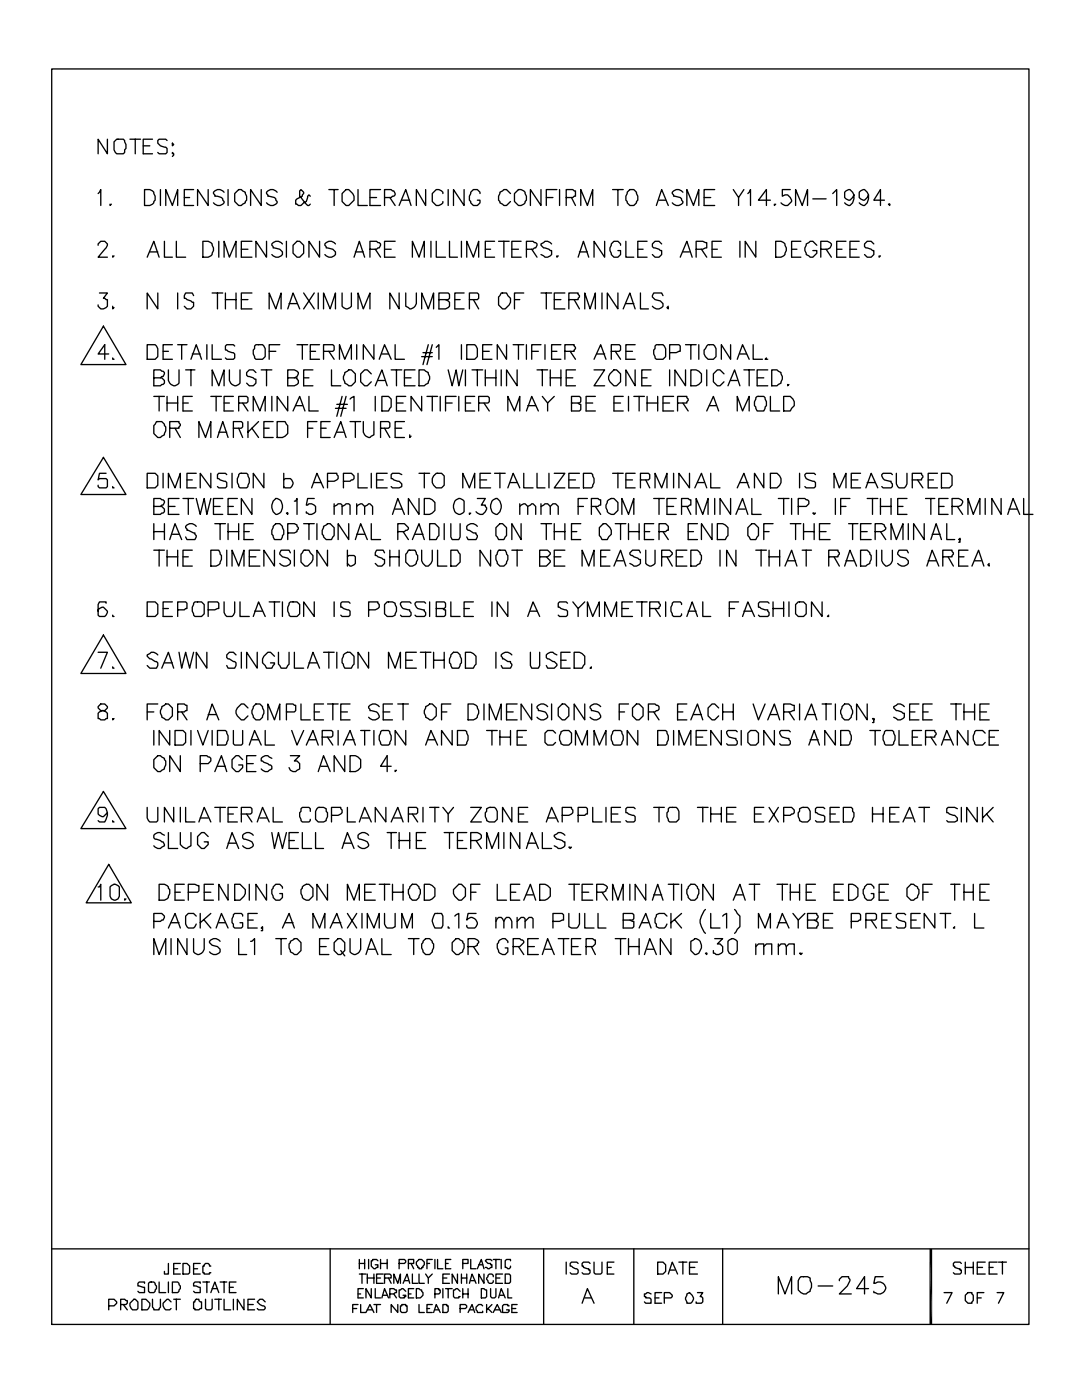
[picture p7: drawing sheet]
<svg xmlns="http://www.w3.org/2000/svg" width="216mm" height="279mm" viewBox="0 0 216 279" stroke-linecap="round" stroke-linejoin="round" font-family="sans-serif">
<g fill="none" stroke="#000" stroke-width=".26">
<path d="M10.3 13.8h195v250.5h-195zM19.6 38.6l.5-.8v3.2M21.4 27.8v2.9l-1.8-2.9v2.9M22.8 28.3l.5-.5h1.3l.3 .2 .2 .8v.8l-.2 .3v.5l-.3 .3h-1.3l-.3-.3-.2-.5zM25.9 27.8h2.1M27 27.8v2.9M28.6 29.1h1.3M28.8 37.8h1.1l.5 .3 .3 .3 .3 .8v.8l-.3 .2v.3l-.8 .5h-1.1zM30.4 27.8h-1.8v2.9h1.8M32 37.8v3.2M33.3 28l-.2-.2h-1.4l-.2 .2v.6l.5 .5 1.1 .3 .2 .2v.8l-.2 .3h-1.4l-.2-.3M34.4 28.6l.3 .2-.3 .3z"/>
<path d="M34.4 30.7v-.3l.3 .3v.3l-.3 .2M36.8 39.4h1M38.6 37.8h-1.8v3.2h1.8M41.5 37.8v3.2l-2.1-3.2v3.2M44.7 38.4a1.16 1.16 0 0 0-1.1-.6 1.16 1.16 0 0 0-1 .8l.3 .3v.3h.5l.8 .2 .5 .8a1.16 1.16 0 0 1-1 .8 1.16 1.16 0 0 1-1.1-.5M45.5 37.8v3.2M46.8 38.6l.8-.8h.6l.7 .6 .3 .8v.8l-.3 .2v.3l-.7 .5h-.6l-.8-.8zM52.1 37.8v3.2l-2.1-3.2v3.2M55.3 38.4a1.16 1.16 0 0 0-1.1-.6 1.16 1.16 0 0 0-1 .8l.2 .3v.3l1.4 .2 .5 .8a1.16 1.16 0 0 1-1 .8 1.16 1.16 0 0 1-1.1-.5M61.9 39.2l-.3-.3-.2 .3-.3 1-.5 .3-.5 .5h-.6l-.2-.3h-.3v-.7l1.3-.8v-.3l.3-.3v-.2l-.5-.6-.3 .3v1.1l1.6 1.8h.2l.3-.3M65.6 37.8h1.9M66.7 37.8v3.2"/>
<path d="M68.3 38.6l.8-.8h.5l.8 .8 .2 .6v.8l-1 1h-.5l-.8-.8zM71.4 37.8v3.2h1.9M73.8 39.4h1.3M75.9 37.8h-2.1v3.2h2.1M76.7 39.4h1.4l.2-.2h.3l.2-.3-.2-.8h-.3l-.2-.3h-1.4v3.2M77.8 39.4l1 1.6M80.2 40h1.6M84.9 37.8v3.2l-1.8-3.2v3.2M88.4 38.6a1.02 1.02 0 0 0-1.4-.8l-.7 .8v1.6l.7 .8a1.02 1.02 0 0 0 1.4-.8M89.4 37.8v3.2M92.6 37.8v3.2l-2.1-3.2v3.2M95.8 38.6v-.2l-.6-.6h-.7l-.6 .6-.2 .8v.8l.2 .2v.3l.6 .5h.7l.6-.5v-.5h-.6"/>
<path d="M101.9 38.6l-.8-.8h-.6l-.8 .6-.2 .8v.8l.2 .2v.3l.8 .5h.6l.8-.8M102.7 38.6l.8-.8a1.02 1.02 0 0 1 1.3 .8l.2 .6v.8l-.2 .2a1.02 1.02 0 0 1-1.3 .8l-.8-.8zM107.9 37.8v3.2l-2.1-3.2v3.2M109 39.4h1.3M111.1 37.8h-2.1v3.2M111.7 37.8v3.2M113 39.4h1.3l.3-.2h.2v-1.1h-.2l-.3-.3h-1.3v3.2M114 39.4l.8 1.6M122.2 37.8h2.2M123.3 37.8v3.2M125.1 38.4l.6-.6h.8l.5 .6 .3 .8v.8l-.3 .2v.3l-.5 .5h-.8l-.6-.5v-.3l-.2-.2v-.8zM131.5 40h1.3"/>
<path d="M136.3 38.4a1.16 1.16 0 0 0-1.2-.6 1.16 1.16 0 0 0-1 .8l.3 .3v.3l1.3 .2 .6 .8a1.16 1.16 0 0 1-1 .8 1.16 1.16 0 0 1-1.2-.5M140.5 39.4h1.3M142.6 37.8h-2.1v3.2h2.1M146.3 37.8l1.1 1.6 1-1.6M147.4 39.4v1.6M149.2 38.6l.6-.8v3.2M153.7 40h-2.4l1.6-2.2v3.2M157.7 37.8h-1.6v1.4l.5-.3h.6l.5 .5 .3 .8-.8 .8h-.6l-.8-.5M162.2 39.7h2.6M166.2 38.6l.8-.8v3.2M170.4 38.9l-.3 .5-.5 .6-.8-.3-.3-.3v-1l.8-.6a1.66 1.66 0 0 1 .8 2.7l-.5 .5-.8-.3-.3-.2M173.3 38.9l-.3 .5-.5 .6-.8-.3-.3-.3v-1l.8-.6a1.66 1.66 0 0 1 .8 2.7l-.5 .5-.8-.3-.3-.2"/>
<path d="M176.5 40h-2.1l1.3-2.2v3.2M19.6 48.9v-.2l.5-.5h.8l.5 .5-.2 .8-1.6 1.8h1.8M19.8 58.5h1.6l-.8 1 .8 .3v1.3l-.8 .5h-.5l-.5-.5v-.2M22 40.7v.3l.2-.3M22.5 51.1v.2l.3-.2M29.4 51.3l1.3-3.1 1 3.1M29.9 50.3h1.6M31.5 58.5v3.1l-2.1-3.1v3.1M32.8 48.2v3.1h1.6M33.1 41v-3.2l1.3 3.2 1.1-3.2v3.2M35.2 48.2v3.1h1.8M35.5 58.5v3.1"/>
<path d="M38.6 59l-.2-.5h-1.4l-.2 .5v.5h.2l1.4 .8h.2v.8l-.5 .5h-.8l-.5-.5M40.5 48.2h1l.6 .2 .2 .3 .3 .8v.5l-.3 .8-.8 .5h-1zM42.3 58.5h2.1M43.4 58.5v3.1M43.7 48.2v3.1M44.7 51.3v-3.1l1.1 3.1 1.3-3.1v3.1M45 58.5v3.1M45 59.8h2.1M47.1 58.5v3.1M48.2 49.7h1.3M48.2 59.8h1.3M50.3 48.2h-2.1v3.1h2.1"/>
<path d="M50.3 58.5h-2.1v3.1h2.1M53.2 48.2v3.1l-2.1-3.1v3.1M56.4 48.7a1.16 1.16 0 0 0-1.2-.6 1.16 1.16 0 0 0-1 .8l.3 .3v.3l1.3 .2 .6 .6v.5a1.28 1.28 0 0 1-2.2 0M57.1 48.2v3.1M58.5 48.9l.8-.7h.5l.8 .7v1.6l-.8 .8h-.5l-.8-.8zM60.6 58.5l2.1 3.1M62.7 58.5l-2.1 3.1M63.5 58.5v3.1M63.8 48.2v3.1l-2.2-3.1v3.1M66.9 48.7a1.16 1.16 0 0 0-1.1-.6 1.16 1.16 0 0 0-1 .8l.3 .3v.3l1.3 .2 .5 .6v.5a1.28 1.28 0 0 1-2.1 0M68.3 58.5v2.6a1.07 1.07 0 0 0 1.8 0v-2.6M70.6 51.3l1.1-3.1 1.1 3.1"/>
<path d="M70.9 50.3h1.6M73.8 49.7h1.3l.3-.2h.3l.2-.8-.8-.5h-1.3v3.1M74.9 49.7l1 1.6M76.7 49.7h1.4M78.8 48.2h-2.1v3.1h2.1M79.6 41l1.4-3.2 1 3.2M79.6 58.5v3.1l-1.8-3.1v3.1M81 58.5v2.6l.8 .5a1.38 1.38 0 0 0 1.3-1v-2.1M82.3 51.3v-3.1l1.3 3.1 1.1-3.1v3.1M86 48.2v3.1M87 48.2v3.1h1.9M87.6 59.8h1.8l.3-.3v-.8l-.3-.2h-1.8v3.1h1.3l.8-.5v-.8l-.8-.5"/>
<path d="M89.7 48.2v3.1h1.6M90.8 59.8h1M92.1 48.2v3.1M92.6 58.5h-1.8v3.1h1.8M93.1 51.3v-3.1l1.4 3.1 1-3.1v3.1M93.7 59.8h1.5l.3-.3v-.8l-.3-.2h-1.5v3.1M94.5 59.8l1 1.8M96.8 49.7h1.1M98.7 48.2h-1.9v3.1h1.9M99.5 48.2h2.1M100 58.5h1.1l.2 .5 .6 .5v.8l-.3 .6-.8 .7h-.5l-.8-.7v-1.6zM100.5 48.2v3.1"/>
<path d="M102.1 49.7h1.4M102.7 59.8h1M104 48.2h-1.9v3.1h1.9M104.5 58.5h-1.8v3.1M105 49.7h1.4l.2-.2h.3l.3-.8-.8-.5h-1.4v3.1M106.1 49.7l1.1 1.6M107.9 58.5h2.2M109 58.5v3.1M110.1 48.7a1.02 1.02 0 0 0-1.6-.3l-.6 .3v.2l.6 .6 1.6 .5v.8a1.02 1.02 0 0 1-1.6 .3l-.6-.3M110.6 59.8h1.3M111.1 51.1v.2l.3-.2M112.7 58.5h-2.1v3.1h2.1"/>
<path d="M113.5 59.8h1.9v-.3l.2-.2-.2-.8h-1.9v3.1M114.6 59.8l1 1.8M115.4 51.3l1-3.1 1.1 3.1M115.6 50.3h1.6M115.9 41v-3.2l1.3 3.2 1.1-3.2v3.2M120.1 58.5v3.1M120.6 48.2v3.1l-2.1-3.1v3.1M123.3 58.5v3.1l-2.1-3.1v3.1M123.8 48.9v-.2l-.5-.5h-.8l-.5 .5-.3 .8v.5l.3 .8 .5 .5h.8l.5-.5v-.8h-.5M124.9 48.2v3.1h1.6M127.3 49.7h1M127.8 58.5v3.1h1.6"/>
<path d="M129.1 48.2h-1.8v3.1h1.8M131 41l1-3.2 1.3 3.2M132 48.7l-.5-.5h-.8l-.5 .5v.5l.2 .3 1.6 .5v.8l-.5 .5h-.8l-.5-.5M132.3 59l-.3-.5h-1.6l-.2 .5v.3l.5 .5 1.1 .3 .5 .5v.5a1.28 1.28 0 0 1-2.1 0M135.7 51.3l1.4-3.1 1 3.1M136.3 50.3h1.3M137.1 41v-3.2l1.3 3.2 1-3.2v3.2M138.9 49.7h1.3l.8-.2v-1.1l-.8-.2h-1.3v3.1M140 49.7l1 1.6M142.1 49.7h1M143.9 48.2h-1.8v3.1h1.8M147.6 48.2v3.1"/>
<path d="M150.8 48.2v3.1l-2.1-3.1v3.1M154.5 40.7v.3l.3-.3M154.8 48.2h1l.8 .5 .3 .8v.5l-.3 .8-.8 .5h-1zM158 49.7h1M158.7 41v-3.2l1.4 3.2 1-3.2v3.2M159.8 48.2h-1.8v3.1h1.8M163 48.9l-.8-.7h-.5l-.8 .5-.3 .8v.5l.3 .8 .8 .5h.5l.8-.8v-.5h-.8M163.8 49.7h1.3l.5-.2 .3-.8-.8-.5h-1.3v3.1M164.8 49.7l1.1 1.6M167 49.7h1M168.8 48.2h-1.8v3.1h1.8M169.6 49.7h1.3"/>
<path d="M171.4 48.2h-1.8v3.1h1.8M174.4 48.7l-.6-.5h-.8l-.5 .5v.5l.3 .3 1.6 .5v.8l-.6 .5h-.8l-.5-.5M175.4 51.1v.2l.3-.2M177.3 40.7h.2v.3zM20.6 65.1l4.5 7.7h-9zM21.7 70.6h-2.1l1.3-1.8v2.9M22.5 61.1v.5l.3-.2M22.5 71.4v.3h.3M29.4 68.8h1.6l.2 .3 .3 .5v1.6l-.5 .5h-1.6zM30.7 75.4h1.3l.3-.3h.2l.3-.8-.8-.5h-1.3v3.2h1.3l.8-.5v-.6l-.5-.5h-.3M30.7 79.1h2.1M31.7 79.1v2.9"/>
<path d="M32.5 70.1h1.1M33.3 79.1v2.9M33.6 73.8v2.1a1.15 1.15 0 0 0 .9 1.1 1.15 1.15 0 0 0 1.2-.5v-2.7M34.4 68.8h-1.9v2.9h1.9M35.5 79.1v2.9M35.5 68.8h1.8M36.2 68.8v2.9M37 73.8h1.9M38.1 71.7l1.1-2.9 1 2.9M38.1 73.8v3.2M38.4 79.1h-1.9v2.9h1.9M38.4 70.6h1.6"/>
<path d="M41.3 68.8v2.9M42.1 79.1h2.1M42.3 68.8v2.9h1.9M42.3 77v-3.2l1.4 3.2 1-3.2v3.2M43.1 79.1v2.9M45.8 73.8v2.1a1.15 1.15 0 0 0 .8 1.1 1.15 1.15 0 0 0 1.3-.5v-2.7M46.6 79.1h-1.9v2.9h1.9M46.8 69.1l-.2-.3h-1.4l-.2 .3v.7l1.6 .6 .2 .2v.8l-.2 .3h-1.4l-.2-.3M51.1 68.8h1.3l.5 .8v1.6l-.5 .5h-1.3l-.3-.3-.3-.8v-.8l.3-.2v-.5zM51.1 74.3l-.6-.5h-.8l-.5 .5v.6l.3 .2 1.6 .6v.8l-.6 .5h-.8l-.5-.5M52.1 73.8h2.1M53.2 73.8v3.2"/>
<path d="M53.7 61.6v-3.1l1.3 3.1 1.1-3.1v3.1M53.7 70.1h1.3M54.2 79.1v2.9M55.8 68.8h-2.1v2.9M57.4 61.6l1.1-3.1 1.3 3.1M57.4 75.4h1.3l.6-.3 .2-.8-.8-.5h-1.3v3.2h1.3l.8-.5v-.6l-.2-.2v-.3h-.6M57.4 79.1v2.9l-2.1-2.9v2.9M57.7 60.6h1.6M59.3 68.8h2.1M60.3 68.8v2.9M60.6 75.4h1M61.6 79.1v2.9h1.9"/>
<path d="M61.9 70.1h1.1M62.4 73.8h-1.8v3.2h1.8M63.8 68.8h-1.9v2.9h1.9M64.6 61.6v-3.1l1.3 3.1 1-3.1v3.1M64.6 70.1h1.8l.3-.3v-.7l-.3-.3h-1.8v2.9M65.6 70.1l1.1 1.6M66.1 73.8v3.2h1.9M67.7 71.7v-2.9l1.1 2.9 1.3-2.9v2.9M68.3 79.1l-1.1 4M68.8 74.3l.8-.5h.5l.8 .8v1.6l-.8 .8h-.5l-.8-.5-.3-.8v-.6zM69.1 79.1l-1.1 4M69.8 79.6l.8-.5v2.9"/>
<path d="M71.2 68.8v2.9M71.4 61.6v-3.1l1.1 3.1 1.3-3.1v3.1M74.1 74.6l-.8-.8h-.5l-.8 .8v1.6l.8 .8h.5l.8-.8M74.6 68.8v2.9l-2.1-2.9v2.9M74.9 77l1.3-3.2 1.1 3.2M74.9 79.1v2.9M75.4 75.9h1.3M75.7 71.7l1-2.9 1.4 2.9M76.2 79.1h1.3l.6 .5v1.6l-.6 .8h-1.3zM76.2 70.6h1.3M78.1 73.8h2.1M78.8 68.8v2.9h1.9"/>
<path d="M79.1 73.8v3.2M80.7 75.4h1.3M81 79.1h-1.9v2.9h1.9M82.8 73.8h-2.1v3.2h2.1M83.6 73.8h1.1l.8 .5 .2 .8v.6l-.2 .8-.8 .5h-1.1zM84.1 61.6v-3.1l1.4 3.1 1-3.1v3.1M84.1 79.1v2.9l-2.1-2.9v2.9M84.1 71.2h2.2M84.4 70.4h1.9M85.2 79.1h2.1M85.5 68.8l-1.1 4M86.3 68.8l-1.1 4"/>
<path d="M86.3 79.1v2.9M87 69.3l.6-.5v2.9M87.8 79.1v2.9M89.4 73.8l.8 3.2 .8-3.2 .5 3.2 .8-3.2M91 79.1h-2.1v2.9M91.5 79.1v2.9M92.1 68.8v2.9M92.9 73.8v3.2M93.1 68.8h1.6l.3 .3 .2 .5v1.6l-.5 .5h-1.6zM94.2 73.8h2.1M94.7 79.1h-1.8v2.9h1.8M95.2 73.8v3.2"/>
<path d="M96.3 70.1h1.3M96.8 75.4h2.2M96.8 73.8v3.2M98.2 68.8h-1.9v2.9h1.9M99 73.8v3.2M100 73.8v3.2M101.1 68.8v2.9l-1.9-2.9v2.9M102.4 68.8h2.1M103.2 73.8v3.2l-2.1-3.2v3.2M103.5 68.8v2.9M105 68.8v2.9M106.1 70.1h1.3"/>
<path d="M107.2 73.8h2.1M107.9 68.8h-1.8v2.9M108.2 79.1l1.1 1.3 1.3-1.3M108.2 73.8v3.2M108.7 68.8v2.9M109.8 75.4h2.1M109.8 73.8v3.2M110.1 70.1h1M111.9 68.8h-1.8v2.9h1.8M111.9 73.8v3.2M112.7 70.1h1.9v-.3l.2-.2-.2-.8h-1.9v2.9M113 75.4h1.3"/>
<path d="M113.8 70.1l1 1.6M114.8 73.8h-1.8v3.2h1.8M116.7 61.6v-3.1l1 3.1 1.1-3.1v3.1M118.5 71.7l1.4-2.9 1 2.9M118.5 73.8h2.1l-2.1 3.2h2.1M118.8 79.1h-1.9v2.9h1.9M119.1 70.6h1.5M121.7 74.6l.8-.8h.5l.8 .8v1.6l-.8 .8h-.5l-.8-.8-.3-.5v-.6zM122 70.1h1.6l.2-.3v-.7l-.2-.3h-1.6v2.9M122.8 70.1l1 1.6M124.4 61.6l1.3-3.1 1 3.1M124.4 79.1h-1.9v2.9h1.9"/>
<path d="M124.9 60.6h1.6M124.9 70.1h1.3M125.4 79.1v2.9M126.5 79.1h2.1M126.7 68.8h-1.8v2.9h1.8M126.7 73.8v3.2l-1.8-3.2v3.2M127.5 79.1v2.9M128.1 75.4h1M129.1 79.1v2.9M129.9 73.8h-1.8v3.2h1.8M130.7 69.1l.3-.3h1.3l.3 .3 .2 .5v1.6l-.5 .5h-1.3l-.3-.3-.3-.8v-.8l.3-.2zM131.2 79.1v2.9"/>
<path d="M133.3 61.1l-.2 .3 .2 .2v-.2M133.6 70.4h1.3l.8-.3v-1l-.2-.3h-1.9v2.9M133.6 73.8v3.2M134.4 79.1h-2.1v2.9h2.1M136.8 73.8v3.2l-2.1-3.2v3.2M136.8 68.8h2.1M137.8 73.8h1.1l.5 .3 .6 .5v1.6l-.6 .5-.5 .3h-1.1zM137.8 68.8v2.9M139.4 68.8v2.9M141 69.1l.3-.3h1l.6 .8v1.6l-.6 .5h-1a1.41 1.41 0 0 1-.5-2.1zM141 73.8v3.2M144.5 74.6l-.8-.8h-.6l-.8 .8v1.6l.8 .8h.6l.8-.8"/>
<path d="M145.3 77l1.3-3.2 1 3.2M145.8 68.8v2.9l-1.9-2.9v2.9M145.8 75.9h1.3M147.1 71.7l1.1-2.9 1.3 2.9M147.6 70.6h1.4M148.4 73.8h2.1M149.5 73.8v3.2M150.3 68.8v2.9h1.8M151.1 79.1h1.3l.3 .3 .2 .8v.8l-.2 .2-.3 .8h-1.3l-.3-.8-.3-.2v-.8l.3-.8zM151.1 75.4h1.3M152.9 71.4l-.2 .3h.5M153.2 73.8h-2.1v3.2h2.1"/>
<path d="M153.7 79.1v2.9h1.9M154 73.8h1l.8 .5 .3 .8v.6l-.3 .8-.8 .5h-1zM156.4 79.1h1.3l.5 .5 .3 .6v.8l-.5 .5-.3 .5h-1.3zM157.2 76.7v.3l.2-.3M20.6 91.3l4.5 7.4h-9zM21.2 94.5h-1.4l-.2 1.3 .2-.3h1.4l.2 .3v1.3l-.2 .3h-1.4l-.2-.3v-.3M22.5 97.1v.3h.3M29.4 94.5h1.6l.5 .5v1.8l-.5 .6h-1.6zM31.2 84.1h1.1l.5 .6v.2l.3 .3v.8l-.3 .8-.8 .5h-.5l-.8-.8v-1.6zM32.5 94.5v2.9M33.3 80.4h2.2M33.6 97.4v-2.9l1.3 2.9 1.1-2.9v2.9"/>
<path d="M33.9 85.5h1.8v-.3l.3-.3-.3-.8h-1.8v3.2M34.9 85.5l1.1 1.8M35.7 99.5h-2.1v3.2h2.1M36.5 80.4h1.1M36.5 99.5h2.1M37.3 95.8h1.1M37.6 99.5v3.2M39.2 94.5h-1.9v2.9h1.9M39.2 99.5l.8 3.2 .7-3.2 .6 3.2 .8-3.2M39.7 87.3v-3.2l1.3 3.2 1.1-3.2v3.2M42.1 94.5v2.9l-2.1-2.9v2.9M43.4 87.3l1-3.2 1.1 3.2"/>
<path d="M43.7 86.3h1.5M44.4 99.5h-1.8v3.2h1.8M44.7 80.4h1.1M45.2 94.7l-.2-.2h-1.3l-.3 .2v.8l1.6 .5 .2 .3v.8l-.2 .3h-1.3l-.3-.3M46.3 94.5v2.9M46.6 85.5h1.6l.2-.3v-.8l-.2-.3h-1.6v3.2M47.4 99.5h-1.9v3.2h1.9M47.6 80.4h1.6l.3-.2v-.8l-.3-.3h-1.6v2.9M47.6 85.5l.8 1.8M47.9 94.5h1.3l.3 .2 .2 .8v.8l-.2 .8-.3 .3h-1.3l-.3-.3-.2-.8v-.8l.2-.8zM48.4 80.4l1.1 1.6M49.5 84.1v3.2"/>
<path d="M50.3 99.5v3.2l-2.1-3.2v3.2M50.3 85.5l1.3 1.8M50.5 82v-2.9l1.4 2.9 1-2.9v2.9M51.6 84.1l-2.1 2.2M52.7 94.5v2.9l-2.2-2.9v2.9M52.7 85.5h1M54.5 84.1h-1.8v3.2h1.8M55.3 84.1h1.6l.5 .8v1.6l-.5 .5-.5 .3h-1.1zM56.6 95.8l.3-.3h1a1.07 1.07 0 0 1 0 1.9h-1l-.3-.3M56.6 94.5v2.9M58.5 82l1.3-2.9 1.1 2.9M59 81h1.3"/>
<path d="M61.4 85.5h1M62.2 97.4l1-2.9 1.4 2.9M62.7 99.5h-1.3l-.3 1.3h.3a1.02 1.02 0 0 1 1.6 .3v1a1.02 1.02 0 0 1-1.6 .3h-.3v-.3M62.7 96.3h1.3M63.2 84.1h-1.8v3.2M64 85.5h1.1M65.4 96h1.3l.5-.2 .3-.3v-.5l-.3-.3v-.2h-1.8v2.9M65.9 84.1h-1.9v3.2h1.9M66.7 87.3l1.3-3.2 1.1 3.2M66.9 81.5h2.2M67.2 80.7h2.1M67.2 86.3h1.3"/>
<path d="M68.5 96h1.3l.3-.2h.3l.2-.3v-.5l-.5-.5h-1.6v2.9M69.8 84.1h2.2M70.9 84.1v3.2M71.4 94.5v2.9h1.9M72.5 84.1v2.2a1.38 1.38 0 0 0 1.3 1l.8-.5v-2.7M74.1 94.5v2.9M75.1 95.8h1.4M75.9 85.5h1.6l.3-.3v-.8l-.3-.3h-1.6v3.2M76.7 85.5l1.1 1.8M77.3 94.5h-2.2v2.9h2.2M78.8 85.5h1.4M79.1 80.4h1.3"/>
<path d="M80.2 94.7l-.6-.2h-1.3l-.2 .2v.8l1.5 .5 .6 .6v.5l-.6 .3h-1.3l-.2-.3M80.7 84.1h-1.9v3.2h1.9M81.8 86.8v.5l.2-.3M83.6 99.5v3.2l-2.1-3.2v3.2M83.6 94.5h2.1M84.7 99.5h1l.6 .2 .5 .6v1.6l-.5 .5-.6 .3h-1zM84.7 94.5v2.9M86.5 95l.5-.5h1.1l.5 .5v1.8l-.5 .6h-1.1a1.64 1.64 0 0 1-.5-2.4zM88.9 80.4h1.3M92.3 97.4v-2.9l1.4 2.9 1-2.9v2.9M92.9 80.4h1M95.2 99.5h1.6l-.8 1.3h.8l.3 .8-.3 .5-.5 .6h-.5l-.8-.6"/>
<path d="M95.5 80.4h1.9l.2-.2v-.8l-.2-.3h-1.9v2.9M95.8 95.8h1.3M96.6 80.4l1 1.6M97.9 94.5h-2.1v2.9h2.1M98.7 94.5h2.1M99.7 94.5v2.9M101.3 82v-2.9l1.4 2.9 1-2.9v2.9M101.3 97.4l1.1-2.9 1.3 2.9M101.9 96.3h1.3M104.5 94.5v2.9h1.9M105 82l1.1-2.9 1.3 2.9M105.3 81h1.6"/>
<path d="M107.2 94.5v2.9h1.5M109.3 80.4v1.6M109.5 94.5v2.9M110.6 94.5h2.1l-2.1 2.9h2.1M113.5 95.8h1.3M114 80.4h1.6l.3-.2v-.8l-.3-.3h-1.6v2.9h1.6l.3-.2v-1.1h-.3l-.2-.3M115.6 94.5h-2.1v2.9h2.1M116.4 94.5h1.6l.3 .2 .2 .8v.8l-.2 .8-.3 .3h-1.6zM116.9 80.4h1.4M117.2 99.5h-1.8v3.2M122.2 94.5h2.2M122.5 80.4h1.3"/>
<path d="M123.3 94.5v2.9M124.9 95.8h1.3M126.7 94.5h-1.8v2.9h1.8M127.8 95.8h1.6l.2-.3v-.8l-.2-.2h-1.6v2.9M128.9 95.8l.7 1.6M129.1 80.4h2.1M130.4 99.5h2.2M130.7 97.4v-2.9l1.3 2.9 1.1-2.9v2.9M131.5 99.5v3.2M132.3 80.4h1.3M134.4 94.5v2.9M134.9 99.5h-1.8v3.2h1.8"/>
<path d="M135.2 80.4h1.9v-.2l.2-.3-.2-.8h-1.9v2.9M136.3 80.4l1 1.6M137.6 94.5v2.9l-2.1-2.9v2.9M138.6 97.4l1.4-2.9 1 2.9M139.2 96.3h1.3M141 82l1.3-2.9 1.1 2.9M141.6 81h1.3M141.8 94.5v2.9h1.9M142.6 99.5v3.2M145.8 99.5v3.2l-2.1-3.2v3.2M147.1 82v-2.9l1.1 2.9 1.3-2.9v2.9M147.1 97.4l1.3-2.9 1.1 2.9"/>
<path d="M147.6 96.3h1.6M150 99.5v3.2h1.9M152.4 94.5v2.9l-1.9-2.9v2.9M153.7 94.5h1.3a1.68 1.68 0 0 1 0 2.9h-1.3zM155.3 99.5h2.1M156.4 99.5v3.2M158 99.5v3.2M159.5 94.5v2.9M162.7 94.7l-.2-.2h-1.6l-.3 .2 .3 .8 1.6 .5 .2 .3v.8l-.2 .3h-1.6l-.3-.3M166.4 97.4v-2.9l1.1 2.9 1.3-2.9v2.9M166.7 99.5v3.2M169.6 99.5h-1.9v3.2"/>
<path d="M169.9 95.8h1.3M171.7 94.5h-1.8v2.9h1.8M172.8 97.4l1-2.9 1.4 2.9M173 96.3h1.6M173 99.5h2.2M174.1 99.5v3.2M175.7 99.5v3.2M177.8 99.5v3.2M178.1 94.7l-.3-.2h-1.6l-.3 .2 .3 .8 .3 .3 1.3 .2v.3l.3 .3v.5l-.3 .3h-1.6l-.3-.3M178.9 94.5v2.1l.5 .8h1l.3-.3 .3-.5v-2.1M181 99.5h-1.9v3.2h1.9M182 95.8h1.9v-.3l.2-.3-.2-.7h-1.9v2.9"/>
<path d="M183.1 95.8l1 1.6M184.7 99.5h1.8M185.2 95.8h1.1M185.7 99.5v3.2M187.1 94.5h-1.9v2.9h1.9M187.9 94.5h1.5l.6 .5v1.8l-.6 .6h-1.5zM189.2 99.5h-1.9v3.2h1.9M196.6 99.5v3.2M199.8 99.5v3.2l-1.9-3.2v3.2M204.3 99.5v3.2h1.8M30.7 101.1h1.3l.3-.3h.2l.3-.8-.8-.5h-1.3v3.2h1.3l.8-.6v-.5l-.5-.5h-.3M30.7 104.5v3.2"/>
<path d="M30.7 106.1h2.1M30.7 109.8h2.1M31.7 109.8v3.2M32.8 104.5v3.2M33.3 109.8v3.2M33.3 111.1h2.2M33.6 101.1h1.3M33.9 107.7l1-3.2 1.3 3.2M34.4 106.6h1.3M35.5 109.8v3.2M36.5 111.1h1.1M38.4 109.8h-1.9v3.2h1.9"/>
<path d="M39.2 105a1.16 1.16 0 0 0-1.2-.5 1.16 1.16 0 0 0-1 .8l.3 .3v.2l1.6 .6v.2l.3 .3-.3 .8h-1.6l-.3-.5M42.1 109.8h1.6l.2 .8 .3 .3v.8l-.3 .7-.8 .6h-1zM42.6 101.1h1.3M42.9 104.5h2.1M43.9 104.5v3.2M45.2 109.8v3.2M45.5 104.5v3.2M45.5 101.1h1.1M45.5 106.1h2.1M46.3 113v-3.2l1.3 3.2 1.1-3.2v3.2M47.6 104.5v3.2M48.7 106.1h1"/>
<path d="M49.7 111.1h1.4M50.5 104.5h-1.8v3.2h1.8M51.9 109.8h-2.2v3.2h2.2M54.5 100l.5-.5a1.61 1.61 0 0 1 1.4 1.6 1.61 1.61 0 0 1-1.4 1.6 2.01 2.01 0 0 1-.5-2.7zM54.5 105l.5-.5h.8l.6 .5 .2 .8v.8l-.2 .3-.3 .8h-1.3l-.3-.8-.3-.3v-.8zM54.8 109.8v3.2l-2.1-3.2v3.2M57.1 102.4h.3v.3zM57.4 106.4h1.3l.6-.3v-.3l.2-.2-.2-.8-.6-.3h-1.3v3.2M57.9 110.3l-.2-.5h-1.6l-.3 .5v.3l.6 .5 1 .3 .5 .5v.5a1.28 1.28 0 0 1-2.1 0M58.7 100h.3l.3-.5v3.2M58.7 109.8v3.2M60.6 109.8h1l.3 .5 .5 .6v.8l-.2 .5-.8 .8h-.5l-.8-.8v-1.6z"/>
<path d="M60.6 104.5h2.1M61.6 104.5v3.2M63.2 104.5v3.2M64.6 105l.8-.5h.5l.8 .8v1.6l-.6 .8h-1l-.5-.5v-.3l-.3-.3v-.8zM65.4 109.8v3.2l-2.2-3.2v3.2M66.7 101.1l.8-.6h.5l.3 .3v1.9M66.7 100.5v2.2M68.3 101.1l.8-.6h.5l.2 .3v1.9M69.3 111.1l.3-.2h1l.3 .2v1.3l-.3 .3-.8 .3-.5-.6M69.3 109.8v3.2M69.6 104.5v3.2l-2.1-3.2v3.2M70.9 107.7l1.1-3.2 1.3 3.2"/>
<path d="M71.2 101.1l.8-.6h.2l.6 .6v1.6M71.2 100.5v2.2M71.2 106.6h1.6M72.8 101.1l.8-.6h.2l.5 .6v1.6M74.1 104.5v3.2h1.8M76.7 110.3l-.2-.5h-1.4l-.2 .5v.6l1.3 .5 .3 .3h.2v.7l-.5 .6h-.8l-.5-.6M77.8 111.1h1.8M77.8 109.8v3.2M78.3 102.7l1.1-3.2 1.3 3.2M78.8 101.6h1.4M79.4 106.1h1.3l.8-.5v-.3l-.8-.8h-1.3v3.2M79.6 109.8v3.2"/>
<path d="M80.4 106.1l1.1 1.6M81.5 109.8h1.3l.3 .8 .2 .3v.8l-.2 .5a1.02 1.02 0 0 1-1.3 .8l-.8-.8v-1.6zM82.3 107.7l1.3-3.2 1.1 3.2M82.8 106.6h1.6M84.1 109.8v2.1l.3 .5 .5 .6h.6l.5-.6 .3-.5v-2.1M85.7 104.5h1.1l.8 .8v1.6l-.6 .8h-1.3zM87.3 109.8v3.2h1.9M88.6 104.5v3.2M90 104.5v2.7l.2 .5h1.3l.3-.5v-2.7M90 109.8h1.3l.5 .8v1.6l-.8 .8h-1zM90.8 100a1.07 1.07 0 0 1 1.8 0v2.1a1.07 1.07 0 0 1-1.8 0l-.3-.8v-.5zM93.7 102.4v.3l.2-.3"/>
<path d="M95.2 105a1.28 1.28 0 0 0-2.1 0v.6l.3 .2h.3l.8 .6h.5v.2l.2 .3-.2 .8h-1.6l-.3-.5M97.9 109.8v3.2l-2.1-3.2v3.2M98.2 100l.8-.5a1.66 1.66 0 0 1 .7 2.6l-.5 .6h-.2a1.66 1.66 0 0 1-.8-2.7zM99 105.3l.7-.8h.6l.8 .8v1.6l-.6 .8h-1l-.5-.8zM99.5 109.8h1.3l.3 .8 .2 .3v.8l-.2 .7-.6 .6h-.8l-.5-.6-.2-.7v-.8l.2-.3zM102.1 109.8h2.1M103.2 109.8v3.2M103.7 101.1l.8-.6h.3l.5 .6v1.6M103.7 100.5v2.2M104 104.5v3.2l-1.9-3.2v3.2M105.3 101.1l.8-.6h.3l.5 .6v1.6M107.7 111.1h1.6l.5-.5v-.3l-.5-.5h-1.6v3.2h1.3l.8-.8v-.3l-.8-.8"/>
<path d="M107.9 101.1l.8-.6h.6l.5 .6v1.6M107.9 100.5v2.2M107.9 104.5h2.2M109 104.5v3.2M109.8 101.1l.5-.6h.6l.5 .6v1.6M110.6 106.1h2.1M110.6 104.5v3.2M110.6 111.1h1.3M112.7 109.8h-2.1v3.2h2.1M112.7 104.5v3.2M114 106.1h1.1M115.4 101.1h1"/>
<path d="M115.9 104.5h-1.9v3.2h1.9M116.2 113v-3.2l1.3 3.2 1-3.2v3.2M118 101.1h1.3l.3-.3h.3v-1.1h-.3l-.3-.2h-1.3v3.2M118.8 101.1l1.1 1.6M119.6 105.3l.8-.8h.5l.8 .8 .3 .5v.8l-.6 .6-.2 .5h-1.1l-.5-.8zM119.9 111.1h1M121.2 100l.8-.5h.5l.8 .8v1.6l-.8 .8a1.02 1.02 0 0 1-1.3-.8l-.3-.6v-.5zM121.7 109.8h-1.8v3.2h1.8M122.5 113l1.3-3.2 1.1 3.2M122.8 104.5h2.1M123 111.9h1.4M123.8 104.5v3.2"/>
<path d="M124.1 102.7v-3.2l1.3 3.2 1.1-3.2v3.2M125.4 104.5v3.2M125.4 106.1h2.1M127.5 104.5v3.2M127.8 110.3l-.3-.5h-1.3l-.5 .5v.3l.2 .3h.3l.3 .2 1.3 .6v.7a1.02 1.02 0 0 1-1.6 .3l-.5-.3M128.6 106.1h1M128.9 109.8v2.6a1.07 1.07 0 0 0 1.8 0v-2.6M130.4 104.5h-1.8v3.2h1.8M131.5 106.1h1.3l.3-.3h.2v-.8l-.5-.5h-1.3v3.2M132 111.1h1.6l.5-.5v-.3l-.5-.5h-1.6v3.2M132.3 106.1l1 1.6M133.1 101.1h1.3"/>
<path d="M133.1 111.1l1 1.9M134.9 111.1h1.4M136 101.1h1.3l.3-.3h.2v-1.1h-.2l-.3-.2h-1.3v3.2M137.1 109.8h-2.2v3.2h2.2M137.1 101.1l.7 1.6M137.3 106.1h1.1M137.8 109.8h1.4l.5 .5v.3l.3 .3v.8l-.3 .7-.8 .6h-1.1zM138.9 102.7v-3.2l1.3 3.2 1.1-3.2v3.2M139.2 104.5h-1.9v3.2h1.9M142.1 104.5v3.2l-2.1-3.2v3.2M143.1 104.5h1.1l.5 .3 .6 .5v1.6l-.6 .8h-1.6zM143.7 109.8v3.2"/>
<path d="M146.8 102.7l1.4-3.2 1 3.2M146.8 109.8v3.2l-1.8-3.2v3.2M147.4 101.6h1.3M149.2 105.3l.8-.8h.5l.8 .8v1.6l-.5 .8h-1l-.6-.8zM150.8 109.8h2.1M151.9 109.8v3.2M152.4 106.1h1.1M153.5 111.1h2.1M153.5 109.8v3.2M154.3 104.5h-1.9v3.2M155.6 109.8v3.2M156.6 113l1.4-3.2 1 3.2"/>
<path d="M157.2 111.9h1.5M157.7 104.5h2.1M158.7 104.5v3.2M159.3 101.1h1.6l.5-.6v-.5l-.8-.5h-1.3v3.2M160.1 109.8h1.8M160.3 106.1h2.2M160.3 104.5v3.2M160.9 109.8v3.2M162.5 102.4h-.3l.3 .3 .2-.3M162.5 104.5v3.2M163.5 106.1h1.3M165.4 111.1h1.8v-.2l.3-.3-.3-.8h-1.8v3.2"/>
<path d="M165.6 104.5h-2.1v3.2h2.1M166.4 111.1l1.1 1.9M167.7 101.1h1.1M168.5 113l1.1-3.2 1.3 3.2M168.8 111.9h1.6M169.3 104.5h1.9M170.1 104.5v3.2M171.7 109.8h1.3l.6 .5v.3l.2 .3v.8l-.2 .7-.8 .6h-1.1zM171.7 106.1h1.3M173.8 104.5h-2.1v3.2h2.1M174.6 106.1h1.3l.6-.3 .2-.2-.2-.8-.6-.3h-1.3v3.2M174.9 109.8v3.2"/>
<path d="M175.7 101.1h2.1M175.7 106.1l1 1.6M175.9 109.8v2.1l.3 .5 .5 .6a1.38 1.38 0 0 0 1.4-1.1v-2.1M177.8 107.7v-3.2l1.1 3.2 1.3-3.2v3.2M179.1 101.1h1.1M181.2 110.3l-.2-.5h-1.6l-.3 .5v.3l.6 .5 1 .3 .5 .5v.5a1.28 1.28 0 0 1-2.1 0M181.2 104.5v3.2M184.4 104.5v3.2l-2.1-3.2v3.2M184.9 113l1.1-3.2 1.3 3.2M185.2 111.9h1.6M185.7 107.7l1.1-3.2 1.1 3.2M186 106.6h1.6"/>
<path d="M187.3 101.1h1.1M188.1 111.1h1.9v-.2l.2-.3-.2-.8h-1.9v3.2M188.9 104.5v3.2h1.6M189.2 111.1l1 1.9M190 101.1h1.3l.5-.3 .3-.8-.8-.5h-1.3v3.2M191 101.1l1.1 1.6M191.3 111.1h1.1M191.6 107.7h-.3l.3-.3v.8h-.3M193.1 102.7v-3.2l1.1 3.2 1.3-3.2v3.2M193.1 109.8h-1.8v3.2h1.8M193.9 113l1.4-3.2 1 3.2M194.5 111.9h1.3"/>
<path d="M197.4 112.4l-.3 .3 .3 .3v-.3M201.1 102.7l1-3.2 1.4 3.2M201.3 101.6h1.6M19.6 130.2h1.8l-1.3 3.1M20.6 126.7l4.5 7.7h-9zM21.2 120.4v-.3h-1.4l-.2 .6v2.1l.2 .2h1.1l.3-.2 .2-.8-.8-.8-.8 .2-.2 .3v.3M22.5 122.8v.2h.3M22.5 133.1v.2h.3M29.4 120.1h1.6l.5 .6v1.8l-.5 .5h-1.6zM31.5 130.7a1.02 1.02 0 0 0-1.6-.3l-.5 .3v.3l.5 .5 1.3 .5 .3 .3v.5l-.3 .5h-1.3l-.5-.5M32.3 133.3l1.3-3.1 1.1 3.1M32.5 121.4h1.1"/>
<path d="M32.8 132.3h1.6M34.4 120.1h-1.9v2.9h1.9M35.5 121.7h1.3l.2-.3h.3v-1l-.3-.3h-1.5v2.9M35.7 130.2l.5 3.1 .8-3.1 .8 3.1 .8-3.1M38.6 120.4l.3-.3h1.3l.5 .6v1.8l-.5 .5h-1.3l-.3-.2-.2-.8v-.8zM41.3 130.2v3.1l-2.1-3.1v3.1M41.5 121.7h1.4l.8-.3v-1l-.3-.3h-1.9v2.9M44.7 120.1v2.1l.5 .8h1.1l.3-.2 .2-.6v-2.1M47.1 130.7l-.5-.5h-.8l-.6 .5v.5l.3 .3h.3l1.3 .8v.5l-.3 .5h-1.3l-.3-.5M47.9 120.1v2.9h1.8M48.2 130.2v3.1M50.5 123l1.1-2.9 1.3 2.9"/>
<path d="M50.8 122h1.6M51.3 130.2v3.1l-2.1-3.1v3.1M53.7 120.1h2.1M54.8 131l-.8-.8h-.6l-.7 .8-.3 .5v.8l.5 .5 .3 .5h1l.6-.7v-.3h-.8M54.8 120.1v2.9M55.6 130.2v2.4l.5 .7h1l.6-.7v-2.4M56.4 120.1v2.9M57.7 120.4l.2-.3h1.4l.5 .6v1.8l-.5 .5h-1.4l-.2-.2-.3-.8v-.8zM58.7 130.2v3.1h1.9M61.4 133.3l1-3.1 1.4 3.1M61.6 132.3h1.6M62.7 120.1v2.9l-2.1-2.9v2.9"/>
<path d="M64.6 130.2h2.1M65.6 130.2v3.1M66.7 120.1v2.9M67.2 130.2v3.1M68.5 130.7l.8-.5h.5l.8 .8v1.6l-.5 .7h-1.3l-.3-.7-.2-.3v-.8zM69.8 120.4l-.2-.3h-1.3l-.3 .3v.8l1.6 .5 .2 .3v.8l-.2 .2h-1.3l-.3-.2M73.6 121.7h1.3l.5-.3 .3-.2v-.5l-.3-.3v-.3h-1.8v2.9M73.6 130.2v3.1l-2.2-3.1v3.1M76.7 120.7a1.51 1.51 0 0 1 2.1-.3l.3 .8v.8l-.3 .8-.5 .2h-1l-.6-.5zM77.5 133.3v-3.1l1.3 3.1 1.1-3.1v3.1M81 131.8h1.3M82 120.4l-.2-.3h-1.6l-.3 .3v.3l.5 .7 1.4 .3v.3l.2 .2v.6l-.2 .2h-1.6l-.3-.2"/>
<path d="M83.1 130.2h-2.1v3.1h2.1M83.9 130.2h2.1M84.9 120.4l-.2-.3h-1.6l-.3 .3v.3l.5 .7 1.4 .3v.3l.2 .2v.6l-.2 .2h-1.6l-.3-.2M84.9 130.2v3.1M85.7 120.1v2.9M86.5 131.8h2.1M86.5 130.2v3.1M87 121.4h1.6l.3-.2v-.8l-.3-.3h-1.6v2.9h1.6l.3-.2v-1.1h-.3l-.2-.3M88.6 130.2v3.1M90 120.1v2.9h1.8M90 130.7l.5-.5h.8l.5 .5 .3 .8v.8l-.3 .3-.3 .7h-1.3l-.2-.7-.3-.3v-.8zM92.6 121.4h1.1"/>
<path d="M92.9 130.2h1l.6 .2 .5 .6v1.6l-.5 .7h-1.6zM94.5 120.1h-1.9v2.9h1.9M98.2 120.1v2.9M99 130.2v3.1M101.3 120.1v2.9l-2.1-2.9v2.9M102.1 130.7a1.16 1.16 0 0 0-1.1-.6 1.16 1.16 0 0 0-1 .9l.3 .2v.3h.2l.8 .5h.6v.3l.2 .3-.2 .7h-1.6l-.3-.5M105.3 123l1.1-2.9 1.3 2.9M105.8 130.2v2.6l.3 .5h1.3l.3-.5v-2.6M105.8 122h1.4M111.1 130.7l-.5-.3a1.02 1.02 0 0 0-1.6 .3v.5l.3 .3 1.3 .5 .5 .6v.2l-.5 .5h-1.3l-.3-.5M111.9 131.8h1.1M113.2 120.4l-.2-.3h-1.3l-.3 .3v.8l1.6 .5 .2 .3v.8l-.2 .2h-1.3l-.3-.2"/>
<path d="M113.8 130.2h-1.9v3.1h1.9M114.3 120.1l1.1 1.3 1.3-1.3M114.6 130.2h1l.6 .2 .5 .6v1.6l-.5 .7h-1.6zM115.4 121.4v1.6M117.2 123v-2.9l1.1 2.9 1.3-2.9v2.9M118 133.1l-.3 .2h.3M120.6 123v-2.9l1.4 2.9 1-2.9v2.9M124.1 121.4h1.3M126.2 120.1h-2.1v2.9h2.1M127 120.1h2.1M128.1 120.1v2.9M129.6 121.4h1.9v-.2l.3-.3-.3-.8h-1.9v2.9"/>
<path d="M130.7 121.4l1.1 1.6M132.8 120.1v2.9M136 120.7v-.3l-.3-.3h-1.3l-.3 .3-.2 .8v.8l.2 .8 .3 .2h1.3l.3-.2v-.3M137.1 123l1-2.9 1.1 2.9M137.3 122h1.6M140.2 120.1v2.9h1.6M145.5 121.4h1.1M147.4 120.1h-1.9v2.9M148.2 123l1-2.9 1.3 2.9M148.4 122h1.6M153.5 120.4l-.3-.3h-1.6l-.3 .3v.8l1.4 .5h.5v.3l.3 .2v.6l-.3 .2h-1.6l-.3-.2M154.3 121.4h2.1"/>
<path d="M154.3 120.1v2.9M156.4 120.1v2.9M157.4 120.1v2.9M158.7 120.7l.6-.6h1l.6 .6v1.8l-.6 .5h-1l-.6-.5zM164 120.1v2.9l-2.1-2.9v2.9M165.4 122.8l-.3 .2h.3M20.1 140.5l-.5 .5v.3l.5 .5h.5l.8 .5v1.1h-.2l-.3 .3h-.8l-.3-.3h-.2v-1.1l.8-.5h.5l.5-.5v-.3l-.5-.5zM20.6 158l4.5 7.4h-9zM22.5 143.4v.3l.3-.3M29.4 142.1h1.3M30.7 151.6l.8-.8h.5l.8 .5v.3l.3 .3v.8l-.3 .8-.8 .5h-.5l-.8-.8zM30.7 145.8v2.9"/>
<path d="M31.5 140.5h-2.1v3.2M32.3 141l.8-.5h.5l.8 .8v1.6l-.8 .8h-.5l-.8-.6-.3-.8v-.5zM33.9 145.8v2.9l-2.2-2.9v2.9M34.9 145.8h1.6l.5 .5v1.9l-.5 .5h-1.6zM35.5 142.1h1.3l.2-.3h.3v-1h-.3l-.2-.3h-1.3v3.2M36 150.8v3.2l-2.1-3.2v3.2M36.2 142.1l1.1 1.6M38.1 145.8v2.9M39.4 145.8l1.1 2.9 1-2.9M40 152.4h1.5l.6-.5v-.6l-.8-.5h-1.3v3.2M41.3 143.7l1-3.2 1.4 3.2M41.5 142.6h1.6"/>
<path d="M42.3 145.8v2.9M42.9 154l1.3-3.2 1 3.2M43.4 145.8h1.6l.2 .2 .3 .8v.8l-.3 .8-.2 .3h-1.6zM43.4 152.9h1.6M46.6 145.8v2.6l.2 .3h1.4l.2-.3v-2.6M48.4 151.6l-.8-.8h-.5l-.8 .8v1.6l.8 .8h.5l.8-.8v-.5h-.8M49.2 152.4h1.3M49.5 141.3l-.8-.8h-.5l-.8 .8-.3 .5v.5l.3 .6 .8 .8h.5l.8-.8M49.7 148.7l1.1-2.9 1.3 2.9M50.3 147.6h1.3M50.5 141l.6-.5h.8l.5 .5 .3 .8v.5l-.3 .8-.5 .6h-.8l-.6-.6-.2-.8v-.5zM51.1 150.8h-1.9v3.2h1.9"/>
<path d="M52.9 145.8v2.9h1.9M53.4 143.7v-3.2l1.4 3.2 1-3.2v3.2M54.2 151.3l-.5-.2a1.02 1.02 0 0 0-1.6 .2v.6l1.3 .5 .8 .5v.6l-.5 .2a1.02 1.02 0 0 1-1.6-.2M57.1 142.1h1.6l.3-.3v-1h-.3l-.2-.3h-1.4v3.2M57.9 150.8h1.9l-1.1 1.1h.6l.5 .5v1.1l-.8 .5h-.5l-.6-.3-.2-.5M58.2 145.8l1.1 2.9 1.3-2.9M60.1 140.5v3.2h1.8M61.1 148.7l1.3-2.9 1.1 2.9M61.6 147.6h1.4M62.7 142.1h1.1M63.5 154l1.1-3.2 1.3 3.2M64 152.9h1.4"/>
<path d="M64.3 147.1h1.8l.3-.3v-.8l-.3-.2h-1.8v2.9M64.6 140.5h-1.9v3.2h1.9M65.4 140.5h2.1M65.4 147.1l1 1.6M66.4 140.5v3.2M67.5 145.8v2.9M68 142.1h1.3M68.5 148.7l1.3-2.9 1.1 2.9M68.8 150.8v3.2l-2.1-3.2v3.2M69.1 147.6h1.5M69.8 140.5h-1.8v3.2h1.8M69.8 150.8h1.1l.5 .3 .6 .5v1.6l-.6 .5-.5 .3h-1.1z"/>
<path d="M72 145.8h1.8M72.8 145.8v2.9M74.6 145.8v2.9M75.7 141a1.16 1.16 0 0 0-1.2-.5 1.16 1.16 0 0 0-.9 .8l.2 .3v.2l1.3 .3 .6 .8a1.16 1.16 0 0 1-1 .8 1.16 1.16 0 0 1-1.1-.6M75.9 146l.3-.2h1.3l.3 .2 .3 .8v.8l-.3 .8-.3 .3h-1.3l-.3-.3-.2-.8v-.8zM76.5 142.1h1.3M78.1 152.9h-2.2l1.4-2.1v3.2M78.3 140.5h-1.8v3.2h1.8M78.8 153.7v.3l.3-.3M79.4 140.5h2.1M80.4 140.5v3.2M81 145.8v2.9l-2.2-2.9v2.9"/>
<path d="M84.9 141l.8-.5h.6l.7 .8v1.6l-.7 .8h-.6l-.8-.6-.2-.8v-.5zM84.9 148.7l1.1-2.9 1.3 2.9M85.5 147.6h1.3M88.1 142.1h1.1M90 140.5h-1.9v3.2M90.2 145.8v2.9l-2.1-2.9v2.9M91.3 145.8h1.6l.2 .2 .3 .8v.8l-.3 .8-.2 .3h-1.6zM93.4 140.5h1.1l.7 .5 .3 .8v.5l-.3 .8-.7 .6h-1.1zM96.6 140.5v3.2M97.1 145.8h2.1M97.6 143.7v-3.2l1.4 3.2 1-3.2v3.2M98.2 145.8v2.9"/>
<path d="M99.7 145.8v2.9M99.7 147.1h2.2M101.1 142.1h1.3M101.9 145.8v2.9M103.2 140.5h-2.1v3.2h2.1M103.2 147.1h1M105 145.8h-1.8v2.9h1.8M106.1 140.5v3.2l-2.1-3.2v3.2M109.3 141a1.16 1.16 0 0 0-1.2-.5 1.16 1.16 0 0 0-.9 .8l.2 .3v.2l1.3 .3 .6 .8a1.16 1.16 0 0 1-1 .8 1.16 1.16 0 0 1-1.1-.6M110.1 140.5v3.2M110.9 146.3l-.6-.5h-1l-.6 .5v1.9l.6 .5h1l.6-.5M111.4 141.3l.8-.8h.5l.8 .8v1.6l-.8 .8h-.5l-.8-.8z"/>
<path d="M111.9 146l.5-.2h1.1l.5 .5v1.9l-.5 .5h-1.1l-.5-.3-.2-.8v-.8zM114.8 148.7v-2.9l1.4 2.9 1-2.9v2.9M116.7 140.5v3.2l-2.1-3.2v3.2M118.5 148.7v-2.9l1.1 2.9 1.3-2.9v2.9M119.9 141a1.16 1.16 0 0 0-1.2-.5 1.16 1.16 0 0 0-1 .8l.3 .3v.2l1.3 .3 .6 .8a1.16 1.16 0 0 1-1 .8 1.16 1.16 0 0 1-1.2-.6M122.2 146l.3-.2h1.3l.3 .2 .3 .8v.8l-.3 .8-.3 .3h-1.3l-.3-.3-.2-.8v-.8zM123.6 142.1h1M125.4 140.5h-1.8v3.2M126.2 141.3l.8-.8h.5l.8 .8v1.6l-.8 .8h-.5l-.8-.8zM127.3 145.8v2.9l-2.2-2.9v2.9M129.4 142.1h1.3l.3-.3h.2l.3-.2v-.6l-.8-.5h-1.3v3.2M130.4 142.1l1.1 1.6"/>
<path d="M131.2 145.8h1.6l.3 .2 .2 .8v.8l-.2 .8-.3 .3h-1.6zM134.4 145.8v2.9M135.2 142.1h1.1M135.5 148.7v-2.9l1 2.9 1.3-2.9v2.9M137.1 140.5h-1.9v3.2h1.9M137.8 143.7l1.4-3.2 1 3.2M138.4 142.6h1.6M138.9 147.1h1.3M141 145.8h-2.1v2.9h2.1M143.4 141.3l-.8-.8h-.5l-.8 .8v1.6l.8 .8h.5l.8-.8M143.9 145.8v2.9l-2.1-2.9v2.9M144.2 140.5v3.2"/>
<path d="M144.2 142.1h2.1M146.3 140.5v3.2M147.1 146l-.3-.2h-1.5l-.3 .2v.3l.5 .8 1.3 .3v.2l.3 .3v.5l-.3 .3h-1.5l-.3-.3M147.9 145.8v2.9M149.2 146.3l.6-.5h1l.5 .5v1.9l-.5 .5h-1l-.6-.5zM150.3 140.5l1 3.2 1.4-3.2M153.2 143.7l1.3-3.2 1.1 3.2M153.7 142.6h1.3M154.5 145.8v2.9l-2.1-2.9v2.9M156.4 142.1h1.3l.8-.3v-1l-.8-.3h-1.3v3.2M157.4 142.1l1.1 1.6M157.7 146l-.3-.2h-1.6l-.2 .2 .2 .8 .3 .3 1.3 .3v.2l.3 .3v.5l-.3 .3h-1.6l-.2-.3"/>
<path d="M159.5 140.5v3.2M160.6 143.7l1.3-3.2 1.1 3.2M161.1 142.6h1.6M161.4 148.7l1.1-2.9 1 2.9M161.7 147.6h1.5M164 140.5h1.9M164.8 140.5v3.2M166.7 145.8v2.9l-2.1-2.9v2.9M166.7 140.5v3.2M167.7 145.8h1.6l.3 .2 .3 .8v.8l-.3 .8-.3 .3h-1.6zM168 141l.5-.5h.8l.6 .5 .2 .8v.5l-.2 .8-.6 .6h-.8l-.5-.6-.3-.8v-.5zM173 140.5v3.2l-2.1-3.2v3.2"/>
<path d="M173.6 145.8h2.1M174.4 143.4v.3l-.3-.3h.3v.8h-.3M174.6 145.8v2.9M176.5 146l.2-.2h1.4l.2 .2 .3 .8v.8l-.3 .8-.2 .3h-1.4l-.2-.3-.3-.8v-.8zM179.4 145.8v2.9h1.8M180.4 141a1.02 1.02 0 0 0-1.5-.2l-.6 .2v.3l.6 .5 1.5 .5v.8a1.02 1.02 0 0 1-1.5 .3l-.6-.3M181.5 142.1h1.1M182 147.1h1.1M183.4 140.5h-1.9v3.2h1.9M183.9 145.8h-1.9v2.9h1.9M184.1 142.1h1.1M184.7 147.1h1.8v-.3l.3-.2-.3-.8h-1.8v2.9"/>
<path d="M185.7 147.1l1.1 1.6M186 140.5h-1.9v3.2h1.9M187.9 148.7l1-2.9 1.3 2.9M188.4 147.6h1.3M189.7 140.5h2.1M190.8 140.5v3.2M192.4 142.1h2.1M192.4 140.5v3.2M193.1 145.8v2.9l-2.1-2.9v2.9M194.5 140.5v3.2M195.5 142.1h1.3M196.6 146.3l-.5-.5h-1.4l-.2 .2-.3 .8v.8l.3 .8 .2 .3h1.4l.5-.5"/>
<path d="M197.4 140.5h-1.9v3.2h1.9M197.4 147.1h1M199.2 145.8h-1.8v2.9h1.8M19.6 177h.2l.3-.5v3.2M21.4 162.2l-.8 .8-.8-.3-.2-.2v-1.1l.2-.3h1.1a2.15 2.15 0 0 1 0 2.9h-1.1l-.2-.2M21.7 172.5l4.5 7.7h-9zM22 177a1.07 1.07 0 0 1 1.8 0v1.9l-.3 .5-.5 .3-.8-.3-.2-.5zM22.5 163.8v.2h.3M24.9 179.4v.3l.2-.3M29.4 161.1v2.1l.5 .8h1.3l.3-.2v-2.7M31.7 176.5h1.1l.8 .5v.3l.3 .2v.8l-.3 .8-.8 .6h-1.1zM32.8 166.7l-.5-.3a1.02 1.02 0 0 0-1.6 .3v.5l.3 .3 1.5 .5 .3 .8-.5 .3a1.02 1.02 0 0 1-1.6-.3"/>
<path d="M33.6 166.2v3.1h1.9M34.7 161.1v2.9l-1.9-2.9v2.9M34.9 178.1h1.1M36 166.2v2.3l.5 .6 .5 .2h.3l.8-.5v-2.6M36 161.1v2.9M36.8 176.5h-1.9v3.2h1.9M37 161.1v2.9h1.9M37.6 178.1h1.8l.3-.3v-1.1l-.8-.2h-1.3v3.2M39.7 164l1-2.9 1.4 2.9M40 163.2h1.5M40.7 178.1h1.4M41.5 167l-.8-.8h-.5l-.8 .8v1.5l.8 .8h.5l.8-.8v-.5h-.8"/>
<path d="M42.6 176.5h-1.9v3.2h1.9M42.9 161.1h2.1M43.9 161.1v2.9M45.2 169.3l1.1-3.1 1.3 3.1M45.5 176.5v3.2l-1.8-3.2v3.2M45.5 162.5h1.1M45.5 168.3h1.6M46.8 176.5h1.1l1 1v.8l-.2 .6-.8 .8h-1.1zM47.4 161.1h-1.9v2.9h1.9M48.2 162.5h1.8l.3-.3v-.8l-.3-.3h-1.8v2.9M49.2 162.5l1.1 1.5M49.7 176.5v3.2"/>
<path d="M50.5 166.7a1.28 1.28 0 0 0-2.1 0v.5l.3 .3 1.6 .5 .2 .5a1.16 1.16 0 0 1-.9 .9 1.16 1.16 0 0 1-1.2-.6M51.3 164l1.1-2.9 1.3 2.9M51.9 163.2h1.3M53.2 176.5v3.2l-2.1-3.2v3.2M54.2 166.2l.6 3.1 .8-3.1 .8 3.1 .7-3.1M54.5 161.1v2.9h1.9M56.4 177.3v-.3l-.6-.5h-.8l-.5 .5v.3l-.3 .2v.8l.3 .8 .5 .6h.8l.6-.6v-.8h-.6M57.7 167.7h1M59.5 166.2h-1.8v3.1h1.8M60.3 166.2v3.1h1.9M60.3 177l.8-.5h.5l.8 .8v1.6l-.8 .8a1.02 1.02 0 0 1-1.3-.8l-.2-.6v-.8l.2-.2zM61.9 161.9v-.5l-.3-.3h-1.3l-.2 .3v.5l-.3 .3v.8l.3 .8 .2 .2h1.3l.3-.2v-.3"/>
<path d="M63 166.2v3.1h1.6M63.2 161.4a1.51 1.51 0 0 1 1.9 0v.5l.3 .3v.8l-.3 .8-.5 .2h-1.1l-.5-.5v-1.6zM65.4 176.5v3.2l-2.2-3.2v3.2M66.1 162.7h1.4l.5-.2 .3-.3v-.5l-.3-.3v-.3h-1.9v2.9M68.3 169.3l1-3.1 1.3 3.1M68.5 168.3h1.6M69.3 161.1v2.9h1.6M69.3 179.7v-3.2l1.3 3.2 1.1-3.2v3.2M71.7 164l1.1-2.9 1.3 2.9M72.2 163.2h1.4M72.8 178.1h1.3M73.6 166.7a1.28 1.28 0 0 0-2.2 0v.5l.3 .3 1.6 .5 .3 .5a1.16 1.16 0 0 1-1 .9 1.16 1.16 0 0 1-1.2-.6"/>
<path d="M74.9 176.5h-2.1v3.2h2.1M75.7 176.5h2.1M76.7 176.5v3.2M77 161.1v2.9l-2.1-2.9v2.9M77.3 166.2h1.8M78.1 164l1.3-2.9 1 2.9M78.1 166.2v3.1M78.3 178.1h2.1M78.3 176.5v3.2M78.6 163.2h1.6M79.6 166.2v3.1M79.6 167.7h2.2"/>
<path d="M80.4 176.5v3.2M81.5 162.5h1.6l.2-.3v-.8l-.2-.3h-1.6v2.9M81.8 177l.5-.5h.8l.5 .5v.3l.3 .2v.8l-.3 .8-.5 .6h-.8l-.5-.6-.3-.8v-.8l.3-.2zM81.8 166.2v3.1M82.3 162.5l1 1.5M83.1 167.7h1M84.4 161.1v2.9M84.7 176.5h1l.6 .2 .5 .6v1.6l-.5 .5-.6 .3h-1zM84.9 166.2h-1.8v3.1h1.8M85.7 161.1h1.9M86.8 161.1v2.9M88.4 161.1l1 1.4 1.1-1.4"/>
<path d="M88.6 166.2h1.9M89.4 162.5v1.5M89.7 166.2v3.1M90.5 177.5l1-1h.6l.8 .8v1.6l-.8 .8h-.6l-.7-.8-.3-.6zM91.3 167.7h1M93.1 166.2h-1.8v3.1h1.8M93.9 161.1h2.1l-2.1 2.9h2.1M93.9 167.7h1.3l.8-.5v-.5l-.8-.5h-1.3v3.1M93.9 178.1h1.1M95 167.7l1 1.6M95.8 176.5h-1.9v3.2M97.1 161.4l.5-.3h1.1l.3 .3 .2 .5v1.6l-.5 .5h-1.1l-.5-.2-.3-.8v-.8l.3-.3z"/>
<path d="M97.1 169.3v-3.1l1.1 3.1 1.3-3.1v3.1M99.2 176.5v3.2h1.9M100.5 166.2v3.1M101.9 178.1h1M102.1 161.1v2.9l-1.8-2.9v2.9M103.5 162.5h1M103.7 166.2v3.1l-1.8-3.1v3.1M103.7 176.5h-1.8v3.2h1.8M104.5 179.7l1.3-3.2 1.1 3.2M105 169.3l1.1-3.1 1.3 3.1M105 178.6h1.4M105.3 161.1h-1.8v2.9h1.8"/>
<path d="M105.3 168.3h1.6M107.7 176.5h1l.6 .2 .5 .6v1.6l-.5 .5-.6 .3h-1zM108.2 166.2v3.1h1.9M109 164l1.1-2.9 1.3 2.9M109.3 163.2h1.6M112.2 162.7h1.3l.5-.2 .3-.3v-.5l-.3-.3v-.3h-1.8v2.9M112.7 166.7a1.02 1.02 0 0 0-1.6-.3l-.5 .3v.3l.5 .5 1.6 .5v.8a1.02 1.02 0 0 1-1.6 .3l-.5-.3M113.5 176.5h2.1M113.8 169.1h-.3l.3 .2 .2-.2M114.6 176.5v3.2M115.4 162.7h1.3l.2-.2h.3v-1.1l-.3-.3h-1.5v2.9M116.2 178.1h1.3"/>
<path d="M118.3 161.1v2.9h1.8M118.3 176.5h-2.1v3.2h2.1M119.1 178.1h1.3l.5-.3 .3-.8-.8-.5h-1.3v3.2M120.1 178.1l1.1 1.6M120.9 161.1v2.9M122 162.5h1.3M122.2 179.7v-3.2l1.1 3.2 1.1-3.2v3.2M123.8 161.1h-1.8v2.9h1.8M125.7 176.5v3.2M126.7 161.4l-.2-.3h-1.4l-.2 .3v.8l1.6 .5 .2 .3v.8l-.2 .2h-1.4l-.2-.2M128.9 176.5v3.2l-2.2-3.2v3.2M130.2 179.7l1-3.2 1.1 3.2"/>
<path d="M130.4 161.1h2.2M130.4 178.6h1.6M131.5 161.1v2.9M133.3 161.4l.3-.3h1.3l.3 .3 .3 .5v1.6l-.6 .5h-1.3l-.3-.2-.2-.8v-.8l.2-.3zM133.3 176.5h2.2M134.4 176.5v3.2M136 176.5v3.2M137.3 177l.5-.5h.8l.6 .5v.3l.2 .2v.8l-.2 .8-.6 .6h-.8l-.5-.6-.2-.8v-.8l.2-.2zM139.2 161.1h2.1M140.2 161.1v2.9M141.8 162.5h2.1M141.8 161.1v2.9"/>
<path d="M142.3 176.5v3.2l-2.1-3.2v3.2M143.9 161.1v2.9M145 162.5h1.3M146.3 179.7l1.3-3.2 1.1 3.2M146.8 161.1h-1.8v2.9h1.8M146.8 178.6h1.4M149.5 176.5h2.1M150.5 162.5h1.4M150.5 176.5v3.2M152.4 161.1h-1.9v2.9h1.9M153.5 161.1l1.8 2.9M155 176.5h2.2"/>
<path d="M155.3 161.1l-1.8 2.9M156.1 176.5v3.2M156.4 162.7h1.3l.8-.5v-.5l-.5-.6h-1.6v2.9M157.7 178.1h1.8M157.7 176.5v3.2M159.5 161.4l.6-.3h1l.3 .3 .3 .5v1.6l-.6 .5h-1l-.6-.2-.2-.8v-.8l.2-.3zM159.5 176.5v3.2M160.9 178.1h1M162.7 176.5h-1.8v3.2h1.8M164.6 161.4l-.3-.3h-1.3l-.3 .3v.8l1.6 .5 .3 .3v.8l-.3 .2h-1.3l-.3-.2M165.6 162.5h1.1M166.4 178.1h1.1"/>
<path d="M167.5 161.1h-1.9v2.9h1.9M168.3 161.1h1.6l.2 .3v.5l.3 .3v.8l-.3 .8-.2 .2h-1.6zM168.3 176.5h-1.9v3.2h1.9M169.3 176.5h.8l.6 .2 .5 .6v1.6l-.5 .5-.6 .3h-.8zM174.1 161.1v2.9M174.1 162.5h2.1M174.4 177.3v-.3l-.6-.5h-.8l-.5 .5v.3l-.3 .2v.8l.3 .8 .5 .6h.8l.6-.6v-.8h-.6M175.4 178.1h1.1M176.2 161.1v2.9M177.3 176.5h-1.9v3.2h1.9M177.5 162.5h1.1M179.4 161.1h-1.9v2.9h1.9"/>
<path d="M180.2 164l1.3-2.9 1.1 2.9M180.7 163.2h1.3M181 177.3l.8-.8h.5l.8 .5v.3l.3 .2v.8l-.3 .8-.8 .6h-.5l-.8-.8zM183.4 161.1h2.1M184.1 178.1h1.1M184.4 161.1v2.9M186 176.5h-1.9v3.2M189.7 176.5h1.9M190.5 176.5v3.2M191 161.4l-.5-.3h-1.3l-.3 .3v.8l1.6 .5 .5 .5v.6l-.5 .2h-1.3l-.3-.2M191.8 161.1v2.9M192.4 176.5v3.2"/>
<path d="M192.4 178.1h1.8M194.2 176.5v3.2M195 161.1v2.9l-2.1-2.9v2.9M195.5 178.1h1.1M196.1 161.1v2.9M196.8 162.5l1.4 1.5M197.4 176.5h-1.9v3.2h1.9M198.2 161.1l-2.1 2.1M30.7 183.9h1.3l.3-.3h.2l.3-.8-.5-.5h-1.6v2.9M30.7 190.5v-3.2l1 3.2 1.4-3.2v3.2M33.6 185.2l1.3-2.9 1.1 2.9M34.1 184.1h1.6"/>
<path d="M34.1 187.3v3.2M37.3 187.3v3.2l-1.8-3.2v3.2M38.6 187.3v2.7a1.15 1.15 0 0 0 1.3 .5 1.15 1.15 0 0 0 .8-1.1v-2.1M39.2 182.8l-.6-.5h-1l-.6 .5v1.6l.6 .8h1l.6-.8M40 182.3v2.9M40.7 183.6l1.4 1.6M42.1 182.3l-2.1 1.8M43.1 185.2l1.1-2.9 1.3 2.9M43.7 184.1h1.3M43.9 187.9a1.16 1.16 0 0 0-1.1-.6 1.16 1.16 0 0 0-1 .8l.5 .5 1.1 .3 .5 .5v.6a1.28 1.28 0 0 1-2.1 0M47.6 187.3v3.2h1.6M48.4 182.8v-.2l-.2-.3h-1.4l-.2 .3-.3 .8v.7l.3 .3v.5l.2 .3h1.4l.2-.3v-.8h-.5"/>
<path d="M49.5 183.6h1M50 187.9h.3l.5-.6v3.2M51.3 182.3h-1.8v2.9h1.8M52.4 185.2h-.3l.3-.3v.8h-.3M55 187.3h2.1M56.1 187.3v3.2M56.4 185.2l1.3-2.9 1 2.9M56.9 184.1h1.6M57.9 187.9l.8-.6h.6l.8 .8v1.6l-.8 .8h-.6l-.8-.5-.2-.8v-.8l.2-.3zM62.4 185.2v-2.9l1.4 2.9 1-2.9v2.9M63.8 188.9h1.3M65.6 187.3h-1.8v3.2h1.8"/>
<path d="M65.9 185.2l1.3-2.9 1.1 2.9M66.4 184.1h1.6M66.7 188.1l.8-.8h.5l.8 .8v1.6l-.8 .8h-.5l-.8-.8zM68 189.7l.8 1.1M69.3 182.3l1.9 2.9M69.8 187.3v2.7a1.15 1.15 0 0 0 1.3 .5 1.15 1.15 0 0 0 .9-1.1v-2.1M71.2 182.3l-1.9 2.9M72.2 182.3v2.9M73 190.5l1.1-3.2 1.3 3.2M73.3 185.2v-2.9l1.3 2.9 1.1-2.9v2.9M73.6 189.4h1.3M76.2 187.3v3.2h1.9"/>
<path d="M76.7 182.3v2.1l.6 .8h1l.5-.3v-2.6M80.2 185.2v-2.9l1 2.9 1.1-2.9v2.9M81.5 187.3h2.1M82.5 187.3v3.2M84.4 187.9l.5-.6h.8l.6 .6v.2l.2 .3v.8l-.2 .8-.6 .5h-.8l-.5-.5-.3-.8v-.8l.3-.3zM86.8 182.3h1.3l.3 .5v1.9l-.3 .5h-1.3a2.25 2.25 0 0 1 0-2.9zM89.4 184.9v.3h.3M90.2 188.1l.8-.8h.5l.8 .6v.2l.3 .3v.8l-.3 .8-.8 .5h-.5l-.8-.8zM90.8 182.8l.7-.5v2.9M93.4 188.9h1.3l.5-.3 .3-.7-.8-.6h-1.3v3.2M94.5 188.9l1 1.6M95 182.3h-1.6l-.3 1.3a1.14 1.14 0 0 1 1.8-.1 1.14 1.14 0 0 1-.2 1.7h-1.3l-.3-.3v-.2"/>
<path d="M99 183.9l.5-.8h.5l.5 .8v1.3M99 183.1v2.1M100.5 183.9l.6-.8h.5l.5 .8v1.3M101.3 188.1v-.2l-.5-.6a1.02 1.02 0 0 0-1.3 .8l-.3 .3v.8l.3 .5a1.02 1.02 0 0 0 1.3 .8l.5-.5v-.8h-.5M102.4 188.9h1.3l.8-.8v-.2l-.8-.6h-1.3v3.2M103.2 183.9l.8-.8h.5l.3 .3v1.8M103.2 183.1v2.1M103.5 188.9l1 1.6M104.8 183.9l.8-.8h.5l.3 .3v1.8M105.3 188.9h1.3M107.4 187.3h-2.1v3.2h2.1M108.2 190.5l1.1-3.2 1.3 3.2"/>
<path d="M108.7 189.4h1.4M110.3 183.9h1.4l.7-.3v-1l-.2-.3h-1.9v2.9M111.4 187.3h2.1M112.4 187.3v3.2M113.5 182.3v2.6l.5 .3h1.1l.3-.3 .2-.5v-2.1M114 188.9h1.4M115.9 187.3h-1.9v3.2h1.9M116.7 182.3v2.9h1.8M116.9 188.9h1.4l.5-.5v-.8h-.3l-.2-.3h-1.4v3.2M118 188.9l.8 1.6M119.3 182.3v2.9h1.6M122.8 187.3h2.1"/>
<path d="M123.8 187.3v3.2M124.4 183.6h1.8l.3-.2v-.8l-.3-.3h-1.8v2.9h1.8l.3-.3v-1l-.8-.3M125.4 187.3v3.2M125.4 188.9h2.1M127.5 185.2l1.4-2.9 1 2.9M127.5 187.3v3.2M128.1 184.1h1.3M128.6 190.5l1-3.2 1.4 3.2M129.1 189.4h1.3M133.1 182.8l-.5-.5h-1.1l-.5 .3-.3 .8v.7l.3 .3v.5l.5 .3h1.1l.5-.8M133.9 187.3v3.2l-2.1-3.2v3.2M133.9 182.3v2.9"/>
<path d="M134.7 183.6l1.3 1.6M136 182.3l-2.1 1.8M137.8 187.9l.8-.6h.3a1.51 1.51 0 0 1 1.1 1.9l-.6 1-.8 .3-.8-.8zM140.8 181.5a3.2 3.2 0 0 0 0 4.8M140.8 190.2h.2v.3zM141.8 182.3v2.9h1.9M142.6 187.3h1.6l-1.1 1.1h.6l.5 .5v1.1a1.02 1.02 0 0 1-1.6 .2h-.3v-.5M144.2 182.8l.8-.5v2.9M145.3 187.9a1.07 1.07 0 0 1 1.8 0v1.8l-.3 .5-.5 .3-.8-.3-.2-.5zM146.6 181.5l1 1.3v2.1l-1 1.4M150.8 188.9l.5-.5h1.1v2.1M150.8 188.4v2.1"/>
<path d="M151.3 185.2v-2.9l1.4 2.9 1-2.9v2.9M152.4 188.9l.5-.5h1.1v2.1M155 185.2l1.1-2.9 1.3 2.9M155.3 188.9l.5-.5h.8l.3 .5v1.6M155.3 184.1h1.6M155.3 188.4v2.1M156.9 188.9l.5-.5h1.1v2.1M158.2 182.3l1.1 1.3 1.3-1.3M159.3 183.6v1.6M159.8 190.2h-.3l.3 .3 .3-.3M161.1 183.6h1.9v-.2l.2-.3-.2-.8h-1.9v2.9h1.9v-.3l.2-.2v-.6l-.7-.5M164.3 183.6h1.1"/>
<path d="M166.2 182.3h-1.9v2.9h1.9M169.9 183.9h1.3l.2-.3h.3v-1l-.3-.3h-1.5v2.9M172.8 183.6h1.8l.3-.2v-.8l-.3-.3h-1.8v2.9M173.8 183.6l1.1 1.6M175.9 183.6h1.1M177.8 182.3h-1.9v2.9h1.9M180.7 182.6l-.3-.3h-1.3l-.2 .3v.5l.5 .5 1 .3 .3 .2v.8l-.3 .3h-1.3l-.2-.3M181.8 183.6h1M183.6 182.3h-1.8v2.9h1.8M186.5 182.3v2.9l-2.1-2.9v2.9M187.6 182.3h2.1M188.6 182.3v2.9"/>
<path d="M190.5 184.9l-.3 .3h.3M194.5 182.3v2.9h1.8M10.3 249.2h195M26.7 259.3h.3l.5 .5v1.3l-.2 .3h-.8l-.6-.8v-.5zM28.3 259.3h.8l.8 .8v.5l-.5 .8h-1.1zM28.8 256.1v-.2h-1l-.3 .2v.5l1.3 .3v1.1h-1l-.3-.3M29.6 256.1a.94 .94 0 0 1 1.4 0v.3l.2 .2v.6l-.5 .8h-.8l-.3-.3zM30.4 259.3v1.6l.3 .2v.3h1v-.3l.3-.2v-1.6M31.7 255.9v2.1h1.4M33.6 252.1v2.2h-.8v-.6M33.6 255.9v2.1M34.1 259.8l-.5-.5h-.3l-.8 .8v.5l.6 .8h.8l.2-.3"/>
<path d="M34.4 255.9h1.1l.5 .7v.6l-.5 .8h-1.1zM34.7 253.2h.8M34.7 259.3h1.3M35.2 259.3v2.1M36 252.1h-1.3v2.2h1.3M36.5 252.1h.8l.5 .6v1.3l-.2 .3h-1.1zM38.6 253.2h.8M39.2 259.3h.5v.3l.3 .2h.2v1.3h-.2l-.3 .3h-.8v-.3h-.3v-1.3h.3v-.2zM40 252.1h-1.4v2.2h1.4M40 256.1v-.2h-1.1l-.3 .2v.5h.6l.8 .3v1.1h-1.1l-.3-.3M40.5 255.9h1.3M41 259.3v1.8l.3 .3h.8l.2-.3v-1.8"/>
<path d="M41.3 255.9v2.1M42.1 252.7h-.3v-.3l-.3-.3h-.5l-.3 .3v.3h-.2v1.3h.2v.3h1.1v-.3h.3M42.1 258l.8-2.1 .8 2.1M42.3 257.2h1.1M42.9 259.3h1.3M43.7 259.3v2.1M43.9 255.9h1.3M44.7 259.3v2.1h1.3M44.7 255.9v2.1M45.8 256.9h.8M46.6 259.3v2.1M47.1 255.9h-1.3v2.1h1.3"/>
<path d="M48.7 259.3v2.1l-1.3-2.1v2.1M50.8 259.3h-1.3v2.1h1.3M52.9 259.8l-.5-.5h-.5l-.6 .5 .6 .5 .8 .3 .2 .3v.2l-.2 .3h-1.1l-.3-.3M65.9 249.2v15.1M71.4 258.2h.6M71.7 254.3h1.3M71.7 251.4v1.8M71.7 252.1h1.1M72.2 254.3v1.8M72.5 257.2h-1.1v1.8h1.1M72.8 251.4v1.8M73.3 254.3v1.8"/>
<path d="M73.3 255.1h1.3M73.6 251.4v1.8M74.1 257.2v1.8l-1.1-1.8v1.8M74.6 254.3v1.8M74.9 257.2v1.8h1M75.1 255.1h.8M75.4 251.6l-.3-.2h-.8v.2h-.2v1.1l.5 .5 .8-.3v-.5h-.5M75.9 252.1h1.4M75.9 251.4v1.8M76.2 259l.5-1.8 .8 1.8M76.5 254.3h-1.4v1.8h1.4M76.5 258.5h.8"/>
<path d="M76.7 255.1h1.4v-.6l-.3-.2h-1.1v1.8M77.3 251.4v1.8M77.5 255.1l.6 1M77.8 258.2h.8l.2-.2h.3v-.6h-.3l-.2-.2h-.8v1.8M78.6 256.1v-1.8l.8 1.8 .5-1.8v1.8M78.6 258.2l.5 .8M79.6 252.1h1.1l.3-.2v-.3l-.3-.2h-1.1v1.8M80.4 256.1l.8-1.8 .6 1.8M80.7 255.6h.8M81 257.7l-.6-.5-.8 .2v1.4l.3 .2h.8v-.2h.3v-.3h-.6M81.5 252.1h1v-.7h-1v1.8M81.5 258.2h.5"/>
<path d="M82 252.1l.5 1.1M82.3 254.3v1.8h1M82.5 257.2h-1v1.8h1M83.1 251.9l.5-.5h.5l.6 .5v.5l-.3 .3v.2h-.3v.3h-.5v-.3h-.3v-.2l-.2-.3zM83.1 257.2h.5l.3 .2h.2v.3l.3 .3v.5l-.5 .5h-.8zM83.6 254.3v1.8h1.1M84.9 254.3l.6 .8v1M85.2 252.1h.5M86.3 251.4h-1.1v1.8M86.3 254.3l-.8 .8M86.8 258.2h.8l.2-.2v-.6h-.2v-.2h-.8v1.8M86.8 251.4v1.8"/>
<path d="M87.3 251.4v1.8h1.1M88.4 255.1h.8M88.4 257.2v1.8M88.9 257.2h1.3M88.9 252.1h.5M89.4 257.2v1.8M89.7 254.3h-1.3v1.8h1.3M90 251.4h-1.1v1.8h1.1M91.3 254.3v1.8l-1.1-1.8v1.8M91.8 257.7l-.5-.5-.8 .2v1.4l.3 .2h.7v-.2h.3M92.1 254.3v1.8M92.1 255.1h1"/>
<path d="M92.3 252.1h1.1v-.7h-1.1v1.8M92.3 258.2h1.1M92.3 257.2v1.8M93.1 254.3v1.8M93.4 257.2v1.8M93.7 256.1l.5-1.8 .8 1.8M93.9 251.4v1.8h1.1M93.9 255.6h.8M95.2 253.2l.8-1.8 .6 1.8M95.5 252.4h.8M96 257.2h.6l.2 .2h.3v1.4l-.3 .2h-.8zM96.6 254.3v1.8l-1.1-1.8v1.8"/>
<path d="M97.9 257.2v1.6l.3 .2h.5l.3-.2v-1.6M98.2 251.6l-.3-.2h-.8l-.3 .2 .6 .5h.5v.3h.3v.5h-.3l-.3 .3-.8-.3M98.4 254.8v-.3l-.2-.2h-.6l-.5 .8v.2l.5 .8h.6l.2-.2v-.3M98.4 251.4h1.3M99 251.4v1.8M99 255.1h.7M99.5 259l.5-1.8 .8 1.8M99.7 258.5h.8M100 251.4v1.8M100.3 254.3h-1.3v1.8h1.3M100.8 254.3h.8l.3 .2v1.4l-.3 .2h-.8zM101.3 257.2v1.8h.8"/>
<path d="M101.9 251.6v-.2h-.8l-.3 .2v1.3l.8 .3 .3-.3v-.2M108.5 249.2v15.1M113 251.9v2.4M115.4 252.1l-.3-.2h-1.1l-.2 .2v.6h.2l1.4 .8v.5l-.3 .3h-1.1l-.2-.3M116.7 259h1.3M117.7 252.1l-.2-.2h-1.1l-.2 .2v.6h.2v.2l1.1 .3v.3h.2v.5l-.2 .3h-1.1l-.2-.3M118.5 251.9v2.1l.3 .3h1.1l.2-.3v-2.1M121.2 252.9h.8M122.5 251.9h-1.3v2.4h1.3M126.5 249.2v15.1M129.9 258.2l-.5-.2-.8 .2v.6h.3v.2h.7l.3 .3v.8h-1l-.3-.3M130.7 259h.8"/>
<path d="M131.2 251.9h1.1l.5 .5v1.3l-.5 .6h-1.1zM132 258h-1.3v2.1h1.3M132.6 259h1.3l.2-.2v-.3l-.5-.5h-1v2.1M133.3 254.3l.8-2.4 1.1 2.4M133.6 253.5h1.1M135.5 251.9h1.6M136.3 251.9v2.4M137.1 258.2l.5-.2 .5 .5a1.02 1.02 0 0 1-.3 1.6h-.7l-.3-.8zM137.6 252.9h1M139.2 251.9h-1.6v2.4h1.6M139.2 258h1l-.5 .8h.3l.2 .2v.8l-.2 .3h-1.1v-.3M144.2 249.2v15.1"/>
<path d="M155.3 258.2v-3.4l1.3 3.4 1.4-3.4v3.4M159.5 255.1l.3-.3h1.3l.6 .3v.5l.2 .5v.8l-.2 .8-.8 .5h-.6l-.5-.2-.5-.6v-1.8zM163.2 256.6h3M167.5 255.6v-.3l.5-.5h1.3l.3 .8-.5 1-1.6 1.6h2.4M173.3 257.2h-2.4l1.6-2.4v3.4M176.2 254.8h-1.6l-.2 1.3h.2a1.26 1.26 0 0 1 1.8 .1 1.26 1.26 0 0 1 0 1.7 1.26 1.26 0 0 1-1.8 .1h-.2v-.3M188.4 258h1.6l-1.1 2.1M191.8 252.1l-.2-.2h-1.1l-.3 .2v.6h.3v.2l1.1 .3v.3h.2v.5l-.2 .3h-1.1l-.3-.3M192.6 258.5l.5-.5h.8v.2l.3 .3v1.1l-.3 .2v.3h-.8l-.5-.5zM192.6 252.9h1.6M192.6 251.9v2.4M194.2 251.9v2.4"/>
<path d="M195 252.9h1.1M195 259h.8M196.3 258h-1.3v2.1M196.6 251.9h-1.6v2.4h1.6M197.4 252.9h.8M199 258h1.3l-1.1 2.1M199 251.9h-1.6v2.4h1.6M199.2 251.9h1.6M200 251.9v2.4M21.7 260.6h1.1l.5-.5v-.3l-.5-.5h-1.1v2.1M24.1 260.3h1l.3-.2v-.5h-.3l-.2-.3h-.8v2.1M24.6 260.3l.8 1.1"/>
<path d="M49.5 260.3h1M70.4 261.1h.8M71.4 260.3h-1v1.6M72 260.3v1.6h1l.8-1.6 .8 1.6M73.3 261.4h1M74.6 260.3h1.3M75.1 260.3v1.6M79.4 260.3v1.6l-1.3-1.6v1.6M79.9 260.6h.3v-.3h.8v.3h.2v1.1l-.2 .2h-.8l-.3-.2zM83.6 260.3v1.6h1.1M85.2 261.1h.5M86.3 260.3h-1.1v1.6h1.1"/>
<path d="M86.5 261.9l.5-1.6 .8 1.6M86.8 261.4h.8M88.4 260.3h.8v.3h.2v1.1l-.2 .2h-.8zM91.8 261.1h1.1l.2-.2v-.3l-.2-.3h-1.1v1.6M93.4 261.9l.8-1.6 .5 1.6M93.7 261.4h.8M96.3 260.6l-.3-.3h-.5l-.5 .6v.5l.2 .3v.2h1.1v-.2M97.1 260.3v1.6M97.4 261.1l.8 .8M98.2 260.3l-1.1 1.1M98.4 261.9l.8-1.6 .8 1.6M98.7 261.4h1"/>
<path d="M101.6 260.6h-.3v-.3h-.8l-.2 .3v1.3h1l.3-.2v-.3h-.5M102.1 261.1h.8M103.2 260.3h-1.1v1.6h1.1M116.2 260.1l1-2.9 1.3 2.9"/>
</g>
<path d="M185.5 249.2l.5 15.1h-.5zM185.5 249.2h.5v15.1z" fill="#000"/>
</svg>
